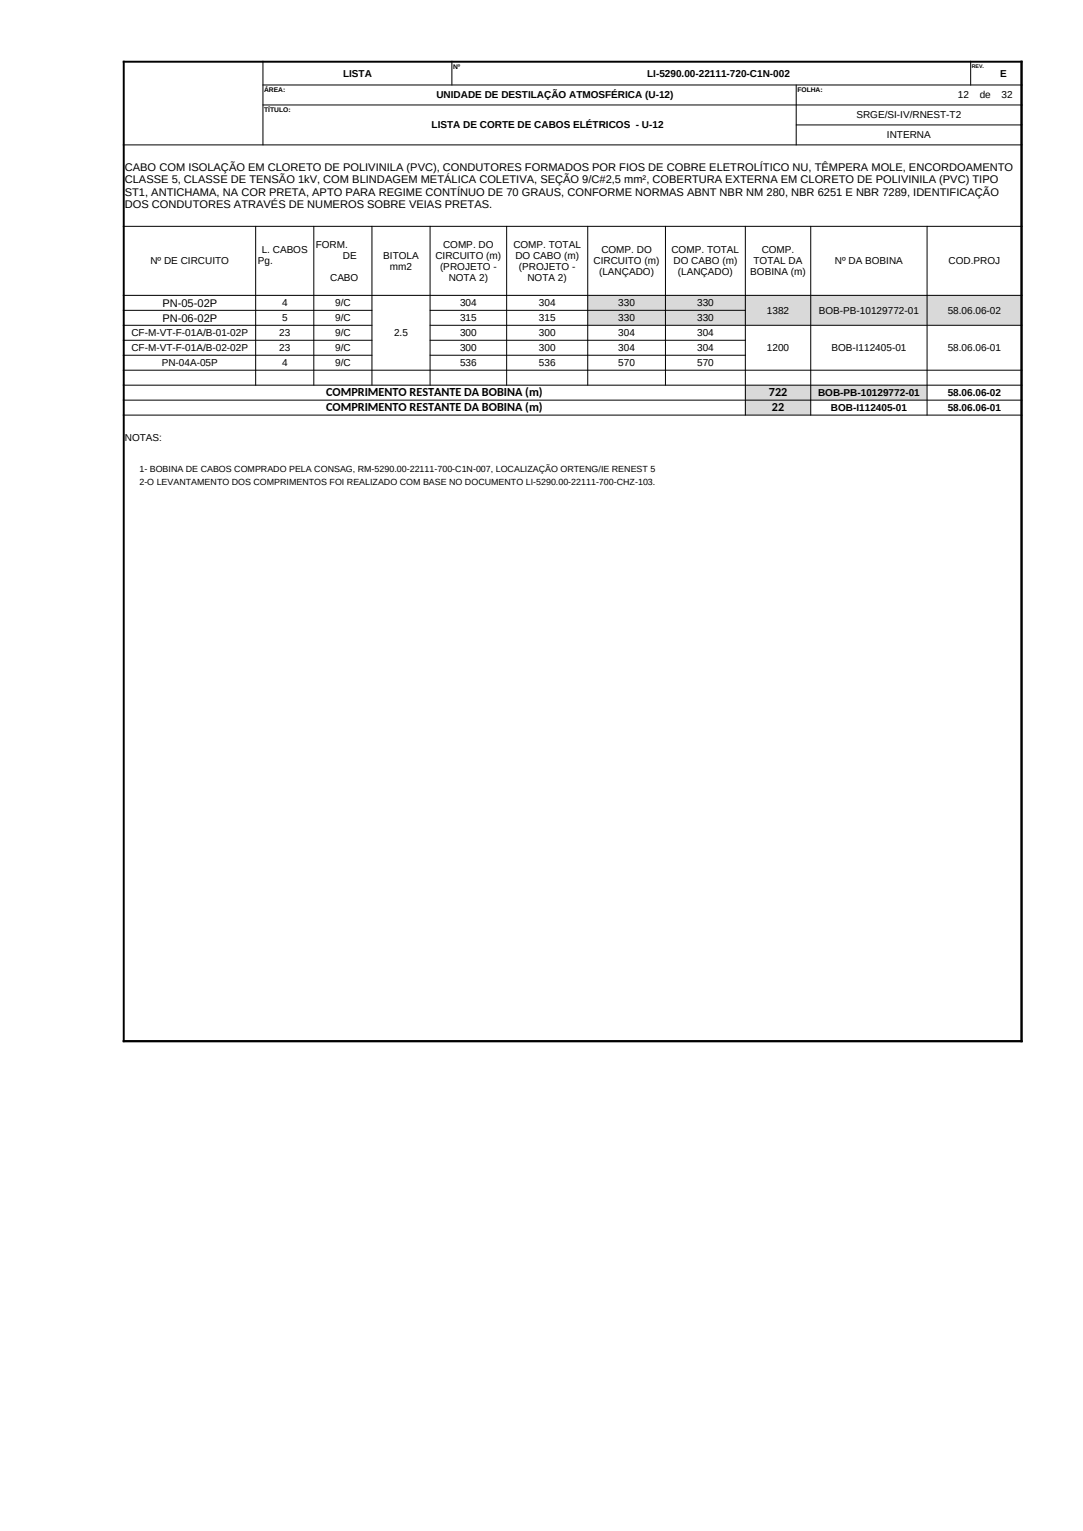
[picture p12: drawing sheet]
<svg xmlns="http://www.w3.org/2000/svg" width="210mm" height="297mm" viewBox="0 0 210 297" stroke-linecap="round" stroke-linejoin="round" font-family="sans-serif">
<defs><g id="words">
<g font-size="2.4">
<text x="63.2" y="76.8">COMPRIMENTO RESTANTE DA BOBINA (m)</text>
<text x="149.1" y="76.8">722</text>
<text x="63.2" y="79.7">COMPRIMENTO RESTANTE DA BOBINA (m)</text>
<text x="149.7" y="79.7">22</text>
</g>
<g font-size="2.2">
<text x="24.2" y="33.2">CABO COM ISOLAÇÃO EM CLORETO DE POLIVINILA (PVC), CONDUTORES FORMADOS POR FIOS DE COBRE ELETROLÍTICO NU, TÊMPERA MOLE, ENCORDOAMENTO</text>
<text x="24.2" y="35.6">CLASSE 5, CLASSE DE TENSÃO 1kV, COM BLINDAGEM METÁLICA COLETIVA, SEÇÃO 9/C#2,5 mm², COBERTURA EXTERNA EM CLORETO DE POLIVINILA (PVC) TIPO</text>
<text x="24.2" y="38">ST1, ANTICHAMA, NA COR PRETA, APTO PARA REGIME CONTÍNUO DE 70 GRAUS, CONFORME NORMAS ABNT NBR NM 280, NBR 6251 E NBR 7289, IDENTIFICAÇÃO</text>
<text x="24.2" y="40.4">DOS CONDUTORES ATRAVÉS DE NUMEROS SOBRE VEIAS PRETAS.</text>
<text x="31.5" y="59.5">PN-05-02P</text>
<text x="31.5" y="62.4">PN-06-02P</text>
</g>
<g font-size="1.9">
<text x="66.5" y="14.9">LISTA</text>
<text x="125.5" y="14.9">LI-5290.00-22111-720-C1N-002</text>
<text x="193.9" y="14.9">E</text>
<text x="84.6" y="19.1">UNIDADE DE DESTILAÇÃO ATMOSFÉRICA (U-12)</text>
<text x="166.1" y="23">SRGE/SI-IV/RNEST-T2</text>
<text x="185.7" y="19.1">12</text>
<text x="190" y="19.1">de</text>
<text x="194.2" y="19.1">32</text>
<text x="83.7" y="24.9">LISTA DE CORTE DE CABOS ELÉTRICOS - U-12</text>
<text x="172" y="26.8">INTERNA</text>
<text x="29.2" y="51.3">Nº DE CIRCUITO</text>
<text x="50" y="51.3">Pg.</text>
<text x="50.8" y="49.1">L. CABOS</text>
<text x="61.2" y="48">FORM.</text>
<text x="66.5" y="50.2">DE</text>
<text x="74.3" y="50.2">BITOLA</text>
<text x="75.6" y="52.4">mm2</text>
<text x="84.4" y="50.2">CIRCUITO (m)</text>
<text x="85.3" y="52.4">(PROJETO -</text>
<text x="85.9" y="48">COMP. DO</text>
<text x="99.5" y="48">COMP. TOTAL</text>
<text x="99.9" y="50.2">DO CABO (m)</text>
<text x="100.6" y="52.4">(PROJETO -</text>
<text x="115.1" y="51.3">CIRCUITO (m)</text>
<text x="116.2" y="53.4">(LANÇADO)</text>
<text x="116.6" y="49.1">COMP. DO</text>
<text x="130.2" y="49.1">COMP. TOTAL</text>
<text x="130.6" y="51.3">DO CABO (m)</text>
<text x="131.5" y="53.4">(LANÇADO)</text>
<text x="145.5" y="53.4">BOBINA (m)</text>
<text x="146.1" y="51.3">TOTAL DA</text>
<text x="147.7" y="49.1">COMP.</text>
<text x="161.9" y="51.3">Nº DA BOBINA</text>
<text x="183.9" y="51.3">COD.PROJ</text>
<text x="54.7" y="59.4">4</text>
<text x="64" y="54.5">CABO</text>
<text x="65" y="59.4">9/C</text>
<text x="87" y="54.5">NOTA 2)</text>
<text x="89.2" y="59.4">304</text>
<text x="102.3" y="54.5">NOTA 2)</text>
<text x="104.5" y="59.4">304</text>
<text x="119.9" y="59.4">330</text>
<text x="135.2" y="59.4">330</text>
<text x="25.5" y="65.2">CF-M-VT-F-01A/B-01-02P</text>
<text x="54.1" y="65.2">23</text>
<text x="54.7" y="62.3">5</text>
<text x="65" y="62.3">9/C</text>
<text x="65" y="65.2">9/C</text>
<text x="76.4" y="65.2">2.5</text>
<text x="89.2" y="62.3">315</text>
<text x="89.2" y="65.2">300</text>
<text x="104.5" y="62.3">315</text>
<text x="104.5" y="65.2">300</text>
<text x="119.9" y="62.3">330</text>
<text x="119.9" y="65.2">304</text>
<text x="135.2" y="62.3">330</text>
<text x="135.2" y="65.2">304</text>
<text x="148.7" y="60.9">1382</text>
<text x="158.8" y="60.9">BOB-PB-10129772-01</text>
<text x="183.8" y="60.9">58.06.06-02</text>
<text x="25.5" y="68.1">CF-M-VT-F-01A/B-02-02P</text>
<text x="31.4" y="71">PN-04A-05P</text>
<text x="54.1" y="68.1">23</text>
<text x="54.7" y="71">4</text>
<text x="65" y="68.1">9/C</text>
<text x="65" y="71">9/C</text>
<text x="89.2" y="68.1">300</text>
<text x="89.2" y="71">536</text>
<text x="104.5" y="68.1">300</text>
<text x="104.5" y="71">536</text>
<text x="119.9" y="68.1">304</text>
<text x="119.9" y="71">570</text>
<text x="135.2" y="68.1">304</text>
<text x="135.2" y="71">570</text>
<text x="148.7" y="68.1">1200</text>
<text x="161.2" y="68.1">BOB-I112405-01</text>
<text x="183.8" y="68.1">58.06.06-01</text>
<text x="158.6" y="76.8">BOB-PB-10129772-01</text>
<text x="183.8" y="76.8">58.06.06-02</text>
<text x="161.1" y="79.8">BOB-I112405-01</text>
<text x="183.8" y="79.8">58.06.06-01</text>
<text x="24.2" y="85.6">NOTAS:</text>
</g>
<g font-size="1.7">
<text x="27" y="91.6">1- BOBINA DE CABOS COMPRADO PELA CONSAG, RM-5290.00-22111-700-C1N-007, LOCALIZAÇÃO ORTENG/IE RENEST 5</text>
<text x="27" y="94.2">2-O LEVANTAMENTO DOS COMPRIMENTOS FOI REALIZADO COM BASE NO DOCUMENTO LI-5290.00-22111-700-CHZ-103.</text>
</g>
<g font-size="1.3">
<text x="51.2" y="17.9">ÁREA:</text>
<text x="87.8" y="13.4">Nº</text>
<text x="154.6" y="17.9">FOLHA:</text>
<text x="51.2" y="21.7">TÍTULO:</text>
</g>
<text font-size="1" x="188.4" y="13.1">REV.</text>
</g></defs>
<g fill="#d9d9d9">
<path d="M113.9 57.3h84.2v5.8h-84.2z" fill-rule="evenodd"/>
<path d="M144.5 74.7h35.2v2.9h-35.2z" fill-rule="evenodd"/>
<path d="M144.5 77.6h12.7v2.9h-12.7z" fill-rule="evenodd"/>
</g>
<g fill="#fff">
<path d="M26.8 92.1h1.4v2.6h-1.4z" fill-rule="evenodd"/>
<path d="M24 105h174.1v2.1h-174.1z" fill-rule="evenodd"/>
</g>
<path d="M23.8 12h174.5M24 11.8v190.4M198.1 11.8v190.4M23.8 202h174.5" fill="none" stroke="#000" stroke-width=".38"/>
<g fill="none" stroke="#000" stroke-width=".19">
<path d="M50.9 16.5h147.4M51 11.8v16.4M87.6 11.8v4.8M154.4 16.4v11.8M188.2 11.8v4.8M23.8 28.1h174.5M50.9 20.4h147.4M154.3 24.2h44M23.8 43.9h174.5M23.8 57.3h174.5M49.6 43.8v31M60.9 43.8v31"/>
<path d="M72.1 43.8v31M83.4 43.8v31M98.2 43.8v31M114 43.8v31M129 43.8v31M144.5 43.8v36.8M157.2 43.8v36.8M179.8 43.8v36.8M23.8 60.2h48.4M23.8 63.1h48.4M23.8 66h48.4M23.8 68.9h48.4"/>
<path d="M23.8 71.8h174.5M23.8 74.7h174.5M23.8 77.6h174.5M83.3 60.2h61.3M83.3 63.1h115M83.3 66h61.3M83.3 68.9h61.3M23.8 80.5h174.5"/>
</g>
<use href="#words"/>
</svg>
